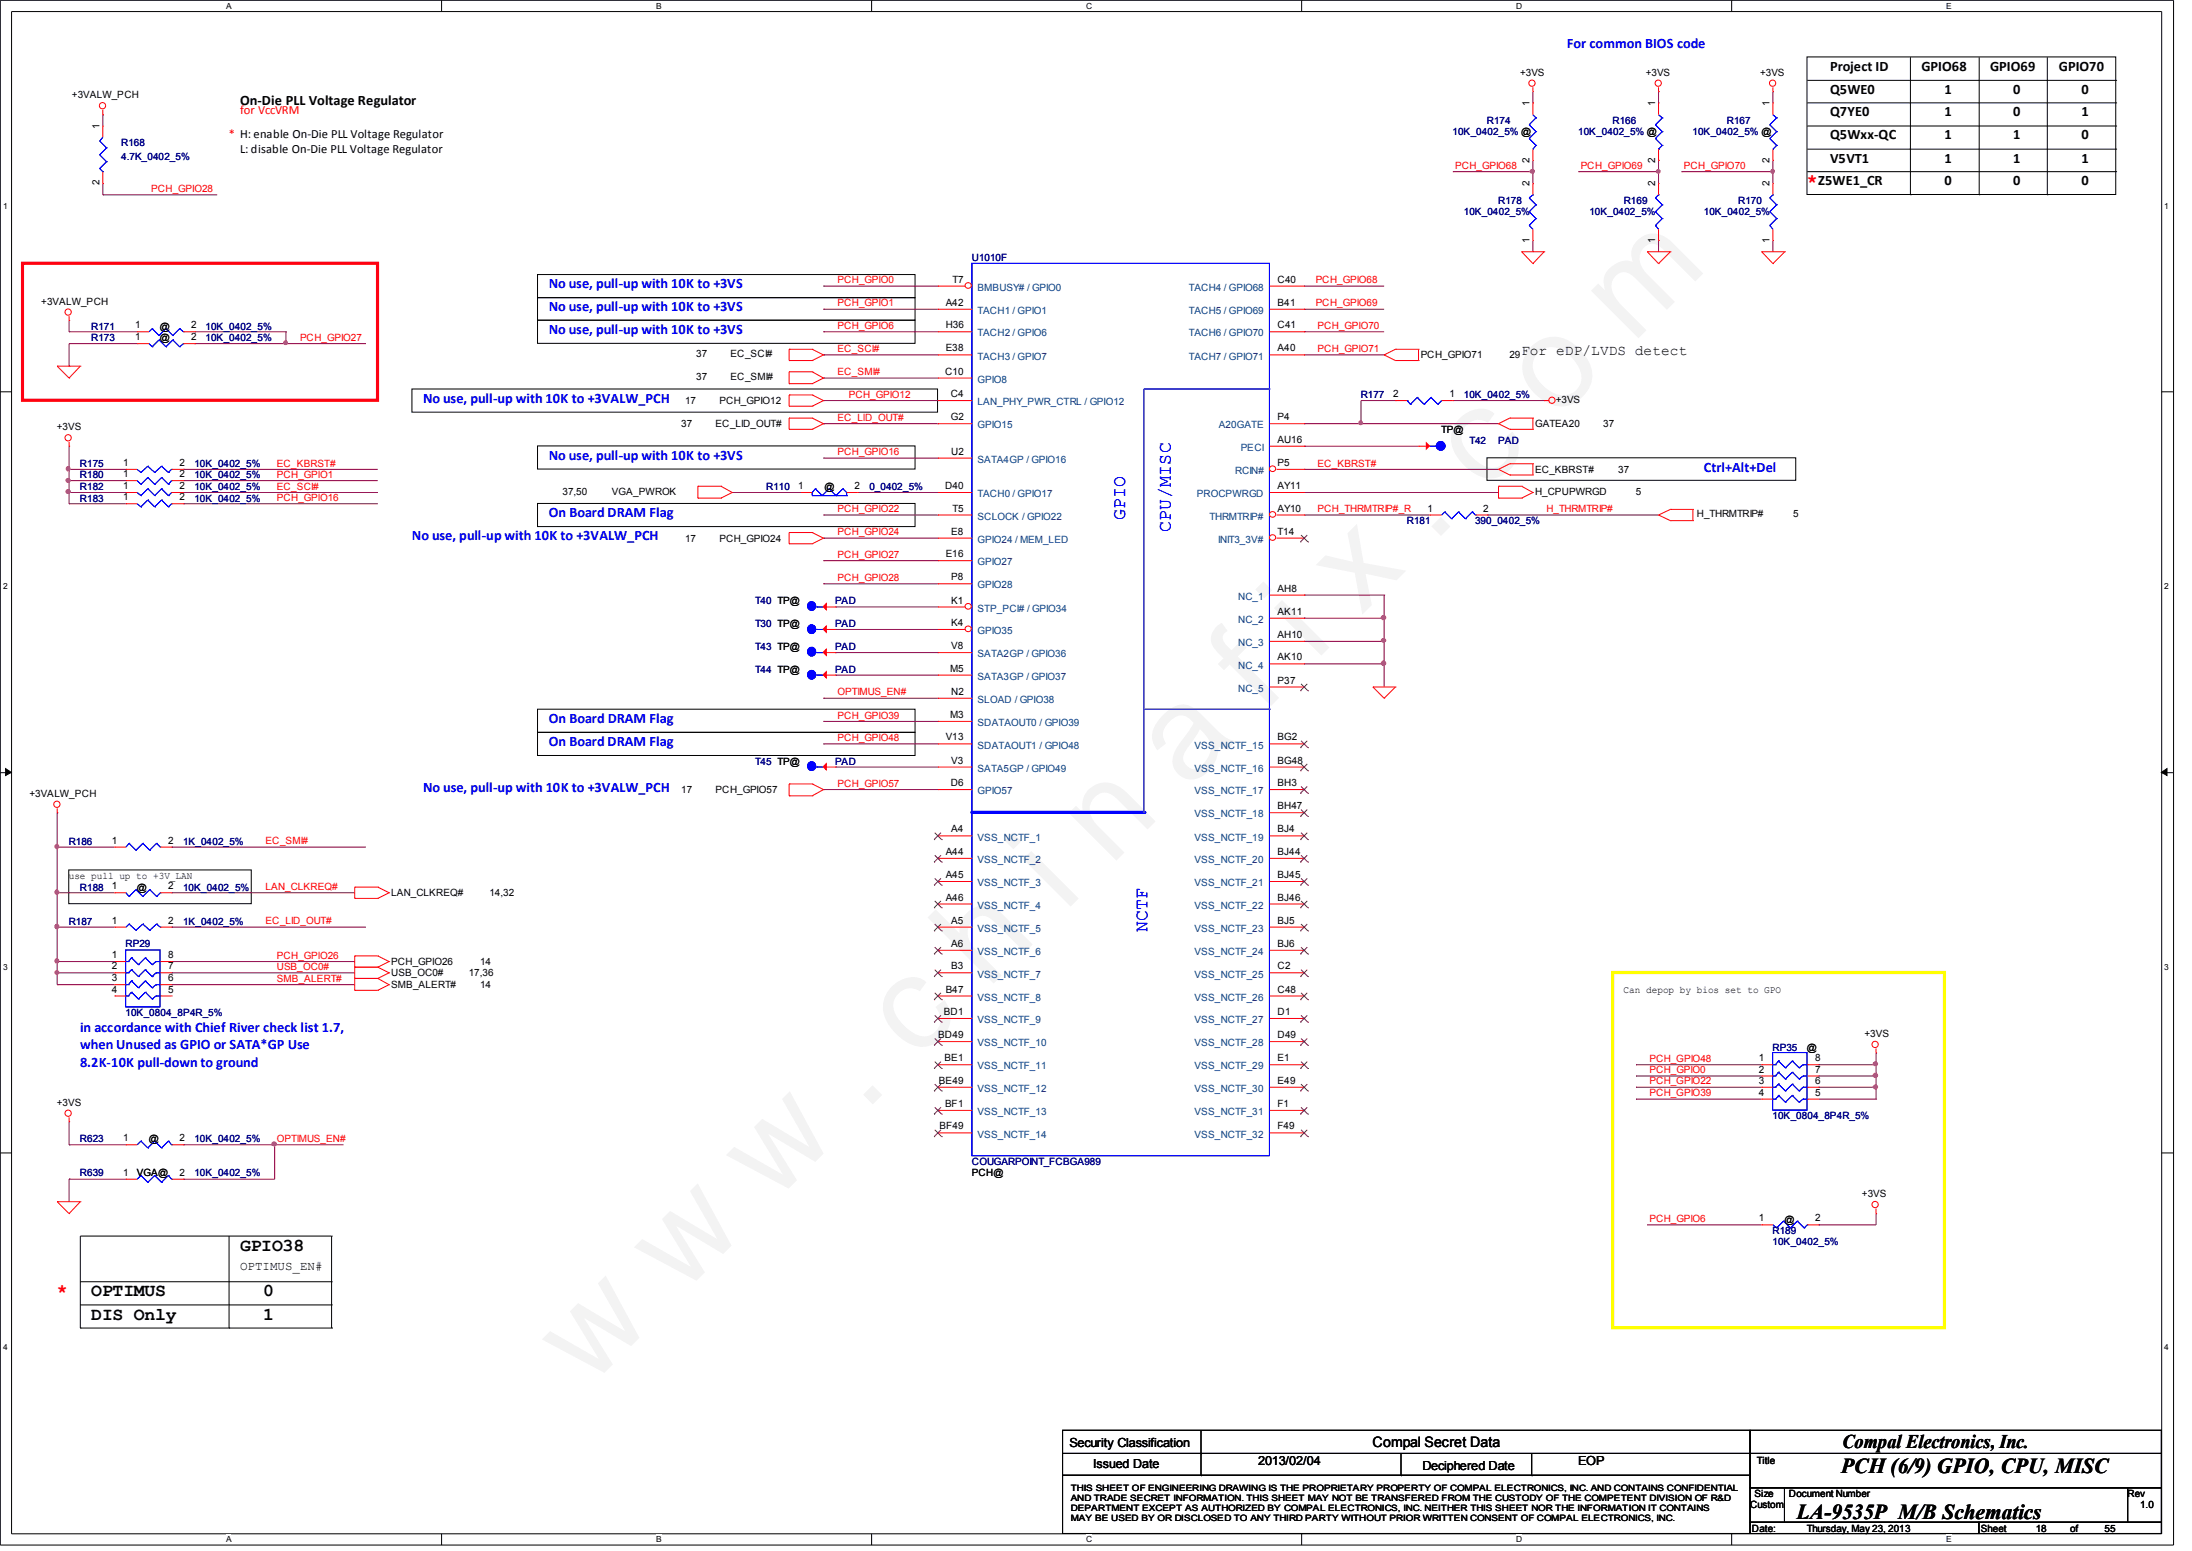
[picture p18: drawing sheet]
<svg xmlns="http://www.w3.org/2000/svg" width="297mm" height="210mm" viewBox="0 0 297 210" stroke-linecap="round" stroke-linejoin="round" font-family="sans-serif">
<defs><g id="words">
<text font-size="17.6" fill="#f0f" x="79.7" y="188" transform="rotate(-45 79.7 188)">w w w . c h i n a f i x . c o m</text>
<g font-size="2.9">
<text x="249.4" y="199.5">PCH (6/9) GPIO, CPU, MISC</text>
<text x="243.4" y="205.7">LA-9535P M/B Schematics</text>
</g>
<text font-size="2.6" x="249.6" y="196.1">Compal Electronics, Inc.</text>
<g font-size="2.5" fill="#f00">
<text x="244.8" y="25.2">*</text>
<text x="7.7" y="175.5">*</text>
</g>
<g font-size="2.5" fill="#00f">
<text x="152.4" y="70.4" transform="rotate(-90 152.4 70.4)">GPIO</text>
<text x="158.6" y="72.1" transform="rotate(-90 158.6 72.1)">CPU/MISC</text>
<text x="155.5" y="126.2" transform="rotate(-90 155.5 126.2)">NCTF</text>
</g>
<g font-size="2.5">
<text x="32.5" y="169.3">GPIO38</text>
<text x="12.4" y="178.6">DIS Only</text>
<text x="12.4" y="175.5">OPTIMUS</text>
<text x="35.6" y="178.6">1</text>
<text x="35.6" y="175.5">0</text>
</g>
<g font-size="1.9" fill="#00f">
<text x="212.3" y="6.5">For common BIOS code</text>
<text x="74.3" y="39">No use, pull-up with 10K to +3VS</text>
<text x="74.3" y="45.2">No use, pull-up with 10K to +3VS</text>
<text x="74.3" y="42.2">No use, pull-up with 10K to +3VS</text>
<text x="57.3" y="54.5">No use, pull-up with 10K to +3VALW_PCH</text>
<text x="74.3" y="62.2">No use, pull-up with 10K to +3VS</text>
<text x="230.8" y="63.8">Ctrl+Alt+Del</text>
<text x="74.3" y="70">On Board DRAM Flag</text>
<text x="55.8" y="73.2">No use, pull-up with 10K to +3VALW_PCH</text>
<text x="74.3" y="101">On Board DRAM Flag</text>
<text x="74.3" y="97.9">On Board DRAM Flag</text>
<text x="57.3" y="107.2">No use, pull-up with 10K to +3VALW_PCH</text>
<text x="10.8" y="139.7">in accordance with Chief River check list 1.7,</text>
<text x="10.8" y="142.1">when Unused as GPIO or SATA*GP Use</text>
<text x="10.8" y="144.4">8.2K-10K pull-down to ground</text>
</g>
<g font-size="1.9">
<text x="247.9" y="9.6">Project ID</text>
<text x="260.3" y="9.6">GPIO68</text>
<text x="269.6" y="9.6">GPIO69</text>
<text x="278.9" y="9.6">GPIO70</text>
<text x="32.5" y="14.2">On-Die PLL Voltage Regulator</text>
<text x="247.9" y="12.7">Q5WE0</text>
<text x="247.9" y="15.7">Q7YE0</text>
<text x="263.4" y="12.7">1</text>
<text x="263.4" y="15.7">1</text>
<text x="272.7" y="12.7">0</text>
<text x="272.7" y="15.7">0</text>
<text x="281.9" y="12.7">0</text>
<text x="281.9" y="15.7">1</text>
<text x="247.9" y="22">V5VT1</text>
<text x="247.9" y="18.9">Q5Wxx-QC</text>
<text x="263.4" y="18.9">1</text>
<text x="263.4" y="22">1</text>
<text x="272.7" y="22">1</text>
<text x="272.7" y="18.9">1</text>
<text x="281.9" y="18.9">0</text>
<text x="281.9" y="22">1</text>
<text x="246.3" y="25.1">Z5WE1_CR</text>
<text x="263.4" y="25.1">0</text>
<text x="272.7" y="25.1">0</text>
<text x="281.9" y="25.1">0</text>
<text x="206.1" y="48.1">For eDP/LVDS detect</text>
<text x="185.9" y="195.9">Compal Secret Data</text>
</g>
<g font-size="1.7" fill="#f00">
<text x="32.5" y="15.5">for VccVRM</text>
<text x="31" y="18.6">* H: enable On-Die PLL Voltage Regulator</text>
</g>
<g font-size="1.7">
<text x="32.5" y="20.7">L: disable On-Die PLL Voltage Regulator</text>
<text x="32.5" y="171.9">OPTIMUS_EN#</text>
<text x="144.9" y="195.9">Security Classification</text>
<text x="148.1" y="198.8">Issued Date</text>
<text x="170.4" y="198.4">2013/02/04</text>
<text x="192.7" y="199">Deciphered Date</text>
<text x="213.8" y="198.4">EOP</text>
</g>
<g font-size="1.4">
<text x="205.9" y="10.2">+3VS</text>
<text x="222.9" y="10.2">+3VS</text>
<text x="238.4" y="10.2">+3VS</text>
<text x="9.7" y="13.3">+3VALW_PCH</text>
<text x="5.6" y="41.2">+3VALW_PCH</text>
<text x="128.1" y="41.4">A42</text>
<text x="129" y="38.3">T7</text>
<text x="173.1" y="38.3">C40</text>
<text x="173.1" y="41.4">B41</text>
<text x="18.3" y="44.4">1</text>
<text x="18.3" y="46.1">1</text>
<text x="21.7" y="44.6">@</text>
<text x="21.7" y="46.1">@</text>
<text x="25.9" y="44.4">2</text>
<text x="25.9" y="46.1">2</text>
<text x="128.1" y="44.4">H36</text>
<text x="128.1" y="47.6">E38</text>
<text x="173.1" y="44.4">C41</text>
<text x="173.1" y="47.6">A40</text>
<text x="94.3" y="48.3">37</text>
<text x="94.3" y="51.5">37</text>
<text x="99" y="48.3">EC_SCI#</text>
<text x="99" y="51.5">EC_SMI#</text>
<text x="128" y="50.7">C10</text>
<text x="128.8" y="53.8">C4</text>
<text x="188.7" y="53.8">2</text>
<text x="192.4" y="48.5">PCH_GPIO71</text>
<text x="196.3" y="53.8">1</text>
<text x="204.5" y="48.5">29</text>
<text x="7.7" y="58.3">+3VS</text>
<text x="92.3" y="57.8">37</text>
<text x="92.8" y="54.7">17</text>
<text x="96.9" y="57.8">EC_LID_OUT#</text>
<text x="97.5" y="54.7">PCH_GPIO12</text>
<text x="128.8" y="56.9">G2</text>
<text x="173.1" y="59.9">AU16</text>
<text x="173.1" y="56.9">P4</text>
<text x="195.2" y="58.6">TP@</text>
<text x="207.9" y="57.8">GATEA20</text>
<text x="210.7" y="54.5">+3VS</text>
<text x="217.2" y="57.8">37</text>
<text x="16.7" y="63.1">1</text>
<text x="16.7" y="64.6">1</text>
<text x="24.3" y="63.1">2</text>
<text x="24.3" y="64.6">2</text>
<text x="128.9" y="61.6">U2</text>
<text x="173.1" y="63.1">P5</text>
<text x="207.9" y="64">EC_KBRST#</text>
<text x="219.2" y="64">37</text>
<text x="16.7" y="67.7">1</text>
<text x="16.7" y="66.2">1</text>
<text x="24.3" y="67.7">2</text>
<text x="24.3" y="66.2">2</text>
<text x="76.2" y="67.1">37,50</text>
<text x="82.9" y="67.1">VGA_PWROK</text>
<text x="108.1" y="66.2">1</text>
<text x="111.7" y="66.3">@</text>
<text x="115.7" y="66.2">2</text>
<text x="128" y="66.2">D40</text>
<text x="129" y="69.3">T5</text>
<text x="173.1" y="66.2">AY11</text>
<text x="173.1" y="69.3">AY10</text>
<text x="193.4" y="69.3">1</text>
<text x="200.9" y="69.3">2</text>
<text x="207.9" y="67.1">H_CPUPWRGD</text>
<text x="221.6" y="67.1">5</text>
<text x="229.9" y="70">H_THRMTRIP#</text>
<text x="242.9" y="70">5</text>
<text x="92.8" y="73.3">17</text>
<text x="97.5" y="73.3">PCH_GPIO24</text>
<text x="128.1" y="75.4">E16</text>
<text x="128.9" y="72.4">E8</text>
<text x="173.1" y="72.4">T14</text>
<text x="128.9" y="78.6">P8</text>
<text x="128.9" y="81.7">K1</text>
<text x="173.1" y="83.2">AK11</text>
<text x="173.1" y="80.1">AH8</text>
<text x="128.9" y="87.9">V8</text>
<text x="128.9" y="84.8">K4</text>
<text x="173.1" y="89.4">AK10</text>
<text x="173.1" y="86.4">AH10</text>
<text x="128.7" y="90.9">M5</text>
<text x="128.9" y="94.1">N2</text>
<text x="173.1" y="92.5">P37</text>
<text x="128.1" y="100.2">V13</text>
<text x="128.7" y="97.2">M3</text>
<text x="173.1" y="100.2">BG2</text>
<text x="4" y="107.9">+3VALW_PCH</text>
<text x="92.3" y="107.4">17</text>
<text x="96.9" y="107.4">PCH_GPIO57</text>
<text x="128.8" y="106.4">D6</text>
<text x="128.9" y="103.4">V3</text>
<text x="173.1" y="106.4">BH3</text>
<text x="173.1" y="103.4">BG48</text>
<text x="128.9" y="112.7">A4</text>
<text x="173.1" y="109.6">BH47</text>
<text x="173.1" y="112.7">BJ4</text>
<text x="9.3" y="119">use pull up to +3V_LAN</text>
<text x="15.2" y="114.2">1</text>
<text x="22.8" y="114.2">2</text>
<text x="128.1" y="115.7">A44</text>
<text x="128.1" y="118.9">A45</text>
<text x="173.1" y="115.7">BJ44</text>
<text x="173.1" y="118.9">BJ45</text>
<text x="15.2" y="120.4">1</text>
<text x="15.2" y="125.1">1</text>
<text x="18.5" y="120.6">@</text>
<text x="22.8" y="120.4">2</text>
<text x="22.8" y="125.1">2</text>
<text x="53" y="121.3">LAN_CLKREQ#</text>
<text x="66.3" y="121.3">14,32</text>
<text x="128.1" y="121.9">A46</text>
<text x="128.9" y="125.1">A5</text>
<text x="173.1" y="121.9">BJ46</text>
<text x="173.1" y="125.1">BJ5</text>
<text x="15.2" y="129.7">1</text>
<text x="15.2" y="131.2">2</text>
<text x="22.8" y="129.7">8</text>
<text x="22.8" y="131.2">7</text>
<text x="53" y="130.6">PCH_GPIO26</text>
<text x="65" y="130.6">14</text>
<text x="128.9" y="128.2">A6</text>
<text x="128.9" y="131.2">B3</text>
<text x="173.1" y="128.2">BJ6</text>
<text x="173.1" y="131.2">C2</text>
<text x="15.2" y="132.8">3</text>
<text x="15.2" y="134.4">4</text>
<text x="22.8" y="132.8">6</text>
<text x="22.8" y="134.4">5</text>
<text x="53" y="132.2">USB_OC0#</text>
<text x="53" y="133.7">SMB_ALERT#</text>
<text x="63.5" y="132.2">17,36</text>
<text x="65" y="133.7">14</text>
<text x="127.8" y="137.4">BD1</text>
<text x="128.1" y="134.4">B47</text>
<text x="173.1" y="134.4">C48</text>
<text x="173.1" y="137.4">D1</text>
<text x="219.9" y="134.5">Can depop by bios set to GPO</text>
<text x="127.1" y="140.5">BD49</text>
<text x="127.9" y="143.7">BE1</text>
<text x="173.1" y="140.5">D49</text>
<text x="173.1" y="143.7">E1</text>
<text x="238.3" y="143.7">1</text>
<text x="244.8" y="142.2">@</text>
<text x="245.9" y="143.7">8</text>
<text x="252.6" y="140.4">+3VS</text>
<text x="7.7" y="149.7">+3VS</text>
<text x="127.2" y="146.7">BE49</text>
<text x="128" y="149.9">BF1</text>
<text x="173.1" y="146.7">E49</text>
<text x="173.1" y="149.9">F1</text>
<text x="238.3" y="145.2">2</text>
<text x="238.3" y="146.7">3</text>
<text x="238.3" y="148.3">4</text>
<text x="245.9" y="145.2">7</text>
<text x="245.9" y="146.7">6</text>
<text x="245.9" y="148.3">5</text>
<text x="16.7" y="154.5">1</text>
<text x="20.1" y="154.6">@</text>
<text x="24.3" y="154.5">2</text>
<text x="127.3" y="152.9">BF49</text>
<text x="173.1" y="152.9">F49</text>
<text x="16.7" y="159.2">1</text>
<text x="18.5" y="159.3">VGA@</text>
<text x="24.3" y="159.2">2</text>
<text x="131.7" y="159.3">PCH@</text>
<text x="238.3" y="165.4">1</text>
<text x="241.7" y="165.5">@</text>
<text x="245.9" y="165.4">2</text>
<text x="252.2" y="162.1">+3VS</text>
<text x="237.7" y="202.7">Size</text>
<text x="238" y="198.2">Title</text>
<text x="242.3" y="202.7">Document Number</text>
<text x="288.2" y="202.7">Rev</text>
<text x="237.1" y="204.2">Custom</text>
<text x="237.3" y="207.3">Date:</text>
<text x="244.8" y="207.3">Thursday, May 23, 2013</text>
<text x="268.3" y="207.3">Sheet</text>
<text x="275.8" y="207.3">18</text>
<text x="280.4" y="207.3">of</text>
<text x="285.1" y="207.3">55</text>
<text x="289.9" y="204.2">1.0</text>
</g>
<g font-size="1.4" fill="#000080">
<text x="201.4" y="16.8">R174</text>
<text x="218.4" y="16.8">R166</text>
<text x="233.9" y="16.8">R167</text>
<text x="16.4" y="19.8">R168</text>
<text x="16.4" y="21.7">4.7K_0402_5%</text>
<text x="196.8" y="18.3">10K_0402_5% @</text>
<text x="213.8" y="18.3">10K_0402_5% @</text>
<text x="229.3" y="18.3">10K_0402_5% @</text>
<text x="198.3" y="29.1">10K_0402_5%</text>
<text x="202.9" y="27.6">R178</text>
<text x="215.3" y="29.1">10K_0402_5%</text>
<text x="220" y="27.6">R169</text>
<text x="230.8" y="29.1">10K_0402_5%</text>
<text x="235.5" y="27.6">R170</text>
<text x="131.7" y="35.3">U1010F</text>
<text x="12.4" y="44.6">R171</text>
<text x="12.4" y="46.1">R173</text>
<text x="27.9" y="44.6">10K_0402_5%</text>
<text x="27.9" y="46.1">10K_0402_5%</text>
<text x="184.3" y="53.9">R177</text>
<text x="198.3" y="53.9">10K_0402_5%</text>
<text x="10.8" y="63.2">R175</text>
<text x="10.8" y="64.8">R180</text>
<text x="26.3" y="63.2">10K_0402_5%</text>
<text x="26.3" y="64.8">10K_0402_5%</text>
<text x="199" y="60.1">T42</text>
<text x="202.9" y="60.1">PAD</text>
<text x="10.8" y="67.9">R183</text>
<text x="10.8" y="66.3">R182</text>
<text x="26.3" y="67.9">10K_0402_5%</text>
<text x="26.3" y="66.3">10K_0402_5%</text>
<text x="103.8" y="66.3">R110</text>
<text x="117.8" y="66.3">0_0402_5%</text>
<text x="190.6" y="71">R181</text>
<text x="199.8" y="71">390_0402_5%</text>
<text x="102.3" y="81.8">T40 TP@</text>
<text x="113.1" y="81.8">PAD</text>
<text x="102.3" y="88.1">T43 TP@</text>
<text x="102.3" y="84.9">T30 TP@</text>
<text x="113.1" y="88.1">PAD</text>
<text x="113.1" y="84.9">PAD</text>
<text x="102.3" y="91.1">T44 TP@</text>
<text x="113.1" y="91.1">PAD</text>
<text x="102.3" y="103.5">T45 TP@</text>
<text x="113.1" y="103.5">PAD</text>
<text x="9.3" y="114.4">R186</text>
<text x="24.8" y="114.4">1K_0402_5%</text>
<text x="9.3" y="125.2">R187</text>
<text x="10.8" y="120.6">R188</text>
<text x="24.8" y="120.6">10K_0402_5%</text>
<text x="24.8" y="125.2">1K_0402_5%</text>
<text x="17" y="128.3">RP29</text>
<text x="17" y="137.6">10K_0804_8P4R_5%</text>
<text x="240.1" y="142.2">RP35</text>
<text x="10.8" y="154.6">R623</text>
<text x="26.3" y="154.6">10K_0402_5%</text>
<text x="240.1" y="151.6">10K_0804_8P4R_5%</text>
<text x="10.8" y="159.3">R639</text>
<text x="26.3" y="159.3">10K_0402_5%</text>
<text x="131.7" y="157.7">COUGARPOINT_FCBGA989</text>
<text x="240.1" y="167">R189</text>
<text x="240.1" y="168.6">10K_0402_5%</text>
</g>
<g font-size="1.4" fill="#f00">
<text x="197.1" y="22.9">PCH_GPIO68</text>
<text x="214.1" y="22.9">PCH_GPIO69</text>
<text x="228.1" y="22.9">PCH_GPIO70</text>
<text x="20.5" y="26">PCH_GPIO28</text>
<text x="113.5" y="38.4">PCH_GPIO0</text>
<text x="113.5" y="41.5">PCH_GPIO1</text>
<text x="178.2" y="41.5">PCH_GPIO69</text>
<text x="178.2" y="38.4">PCH_GPIO68</text>
<text x="40.6" y="46.1">PCH_GPIO27</text>
<text x="113.5" y="47.7">EC_SCI#</text>
<text x="113.5" y="44.5">PCH_GPIO6</text>
<text x="178.5" y="44.5">PCH_GPIO70</text>
<text x="178.5" y="47.7">PCH_GPIO71</text>
<text x="113.5" y="50.8">EC_SMI#</text>
<text x="115" y="53.8">PCH_GPIO12</text>
<text x="113.5" y="57">EC_LID_OUT#</text>
<text x="37.5" y="64.7">PCH_GPIO1</text>
<text x="37.5" y="63.2">EC_KBRST#</text>
<text x="113.5" y="61.6">PCH_GPIO16</text>
<text x="178.5" y="63.2">EC_KBRST#</text>
<text x="37.5" y="67.8">PCH_GPIO16</text>
<text x="37.5" y="66.3">EC_SCI#</text>
<text x="113.5" y="69.3">PCH_GPIO22</text>
<text x="178.5" y="69.3">PCH_THRMTRIP#_R</text>
<text x="209.5" y="69.3">H_THRMTRIP#</text>
<text x="113.5" y="72.5">PCH_GPIO24</text>
<text x="113.5" y="75.5">PCH_GPIO27</text>
<text x="113.5" y="78.7">PCH_GPIO28</text>
<text x="113.5" y="94.1">OPTIMUS_EN#</text>
<text x="113.5" y="97.3">PCH_GPIO39</text>
<text x="113.5" y="100.3">PCH_GPIO48</text>
<text x="113.5" y="106.5">PCH_GPIO57</text>
<text x="36" y="114.3">EC_SMI#</text>
<text x="36" y="125.1">EC_LID_OUT#</text>
<text x="36" y="120.5">LAN_CLKREQ#</text>
<text x="37.5" y="131.3">USB_OC0#</text>
<text x="37.5" y="129.8">PCH_GPIO26</text>
<text x="37.5" y="132.9">SMB_ALERT#</text>
<text x="223.4" y="143.8">PCH_GPIO48</text>
<text x="223.4" y="145.3">PCH_GPIO0</text>
<text x="223.4" y="146.8">PCH_GPIO22</text>
<text x="223.4" y="148.4">PCH_GPIO39</text>
<text x="37.5" y="154.6">OPTIMUS_EN#</text>
<text x="223.4" y="165.4">PCH_GPIO6</text>
</g>
<g font-size="1.4" fill="#004080">
<text x="132.4" y="39.4">BMBUSY# / GPIO0</text>
<text x="161" y="39.4">TACH4 / GPIO68</text>
<text x="132.4" y="45.6">TACH2 / GPIO6</text>
<text x="132.4" y="42.5">TACH1 / GPIO1</text>
<text x="161" y="45.6">TACH6 / GPIO70</text>
<text x="161" y="42.5">TACH5 / GPIO69</text>
<text x="132.4" y="48.7">TACH3 / GPIO7</text>
<text x="132.4" y="51.8">GPIO8</text>
<text x="161" y="48.7">TACH7 / GPIO71</text>
<text x="132.4" y="54.9">LAN_PHY_PWR_CTRL / GPIO12</text>
<text x="132.4" y="58">GPIO15</text>
<text x="165.1" y="58">A20GATE</text>
<text x="132.4" y="62.7">SATA4GP / GPIO16</text>
<text x="167.3" y="64.2">RCIN#</text>
<text x="168.1" y="61">PECI</text>
<text x="132.4" y="67.3">TACH0 / GPIO17</text>
<text x="132.4" y="70.4">SCLOCK / GPIO22</text>
<text x="162.1" y="67.3">PROCPWRGD</text>
<text x="163.8" y="70.4">THRMTRIP#</text>
<text x="132.4" y="76.5">GPIO27</text>
<text x="132.4" y="73.5">GPIO24 / MEM_LED</text>
<text x="165" y="73.5">INIT3_3V#</text>
<text x="132.4" y="79.7">GPIO28</text>
<text x="132.4" y="82.8">STP_PCI# / GPIO34</text>
<text x="167.7" y="81.2">NC_1</text>
<text x="132.4" y="89">SATA2GP / GPIO36</text>
<text x="132.4" y="85.9">GPIO35</text>
<text x="167.7" y="87.5">NC_3</text>
<text x="167.7" y="84.3">NC_2</text>
<text x="132.4" y="92">SATA3GP / GPIO37</text>
<text x="132.4" y="95.2">SLOAD / GPIO38</text>
<text x="167.7" y="90.5">NC_4</text>
<text x="167.7" y="93.6">NC_5</text>
<text x="132.4" y="98.3">SDATAOUT0 / GPIO39</text>
<text x="132.4" y="101.3">SDATAOUT1 / GPIO48</text>
<text x="161.8" y="101.3">VSS_NCTF_15</text>
<text x="132.4" y="107.5">GPIO57</text>
<text x="132.4" y="104.5">SATA5GP / GPIO49</text>
<text x="161.8" y="107.5">VSS_NCTF_17</text>
<text x="161.8" y="104.5">VSS_NCTF_16</text>
<text x="132.4" y="113.8">VSS_NCTF_1</text>
<text x="161.8" y="110.7">VSS_NCTF_18</text>
<text x="161.8" y="113.8">VSS_NCTF_19</text>
<text x="132.4" y="116.8">VSS_NCTF_2</text>
<text x="132.4" y="120">VSS_NCTF_3</text>
<text x="161.8" y="116.8">VSS_NCTF_20</text>
<text x="161.8" y="120">VSS_NCTF_21</text>
<text x="132.4" y="123">VSS_NCTF_4</text>
<text x="161.8" y="123">VSS_NCTF_22</text>
<text x="132.4" y="126.2">VSS_NCTF_5</text>
<text x="132.4" y="129.3">VSS_NCTF_6</text>
<text x="161.8" y="126.2">VSS_NCTF_23</text>
<text x="161.8" y="129.3">VSS_NCTF_24</text>
<text x="132.4" y="132.3">VSS_NCTF_7</text>
<text x="132.4" y="135.5">VSS_NCTF_8</text>
<text x="161.8" y="132.3">VSS_NCTF_25</text>
<text x="161.8" y="135.5">VSS_NCTF_26</text>
<text x="132.4" y="138.5">VSS_NCTF_9</text>
<text x="132.4" y="141.6">VSS_NCTF_10</text>
<text x="161.8" y="138.5">VSS_NCTF_27</text>
<text x="161.8" y="141.6">VSS_NCTF_28</text>
<text x="132.4" y="144.8">VSS_NCTF_11</text>
<text x="132.4" y="147.8">VSS_NCTF_12</text>
<text x="161.8" y="144.8">VSS_NCTF_29</text>
<text x="161.8" y="147.8">VSS_NCTF_30</text>
<text x="132.4" y="151">VSS_NCTF_13</text>
<text x="132.4" y="154">VSS_NCTF_14</text>
<text x="161.8" y="154">VSS_NCTF_32</text>
<text x="161.8" y="151">VSS_NCTF_31</text>
</g>
<g font-size="1.3">
<text x="13.5" y="17.4" transform="rotate(-90 13.5 17.4)">1</text>
<text x="207.2" y="14.4" transform="rotate(-90 207.2 14.4)">1</text>
<text x="224.2" y="14.4" transform="rotate(-90 224.2 14.4)">1</text>
<text x="239.7" y="14.4" transform="rotate(-90 239.7 14.4)">1</text>
<text x="207.2" y="22" transform="rotate(-90 207.2 22)">2</text>
<text x="224.2" y="22" transform="rotate(-90 224.2 22)">2</text>
<text x="239.7" y="22" transform="rotate(-90 239.7 22)">2</text>
<text x="13.5" y="25.1" transform="rotate(-90 13.5 25.1)">2</text>
<text x="207.2" y="25.2" transform="rotate(-90 207.2 25.2)">2</text>
<text x="224.2" y="25.2" transform="rotate(-90 224.2 25.2)">2</text>
<text x="239.7" y="25.2" transform="rotate(-90 239.7 25.2)">2</text>
<text x="207.2" y="32.9" transform="rotate(-90 207.2 32.9)">1</text>
<text x="224.2" y="32.9" transform="rotate(-90 224.2 32.9)">1</text>
<text x="239.7" y="32.9" transform="rotate(-90 239.7 32.9)">1</text>
</g>
<g font-size="1.2">
<text x="145" y="201.8">THIS SHEET OF ENGINEERING DRAWING IS THE PROPRIETARY PROPERTY OF COMPAL ELECTRONICS, INC. AND CONTAINS CONFIDENTIAL</text>
<text x="145" y="203.2">AND TRADE SECRET INFORMATION. THIS SHEET MAY NOT BE TRANSFERED FROM THE CUSTODY OF THE COMPETENT DIVISION OF R&amp;D</text>
<text x="145" y="204.6">DEPARTMENT EXCEPT AS AUTHORIZED BY COMPAL ELECTRONICS, INC. NEITHER THIS SHEET NOR THE INFORMATION IT CONTAINS</text>
<text x="145" y="205.9">MAY BE USED BY OR DISCLOSED TO ANY THIRD PARTY WITHOUT PRIOR WRITTEN CONSENT OF COMPAL ELECTRONICS, INC.</text>
</g>
<g font-size="1.1">
<text x="30.6" y="1.2">A</text>
<text x="88.9" y="1.2">B</text>
<text x="147.1" y="1.2">C</text>
<text x="205.4" y="1.2">D</text>
<text x="263.6" y="1.2">E</text>
<text x=".4" y="28.3">1</text>
<text x="293.2" y="28.3">1</text>
<text x=".4" y="79.8">2</text>
<text x="293.2" y="79.8">2</text>
<text x=".4" y="131.3">3</text>
<text x="293.2" y="131.3">3</text>
<text x=".4" y="182.8">4</text>
<text x="293.2" y="182.8">4</text>
<text x="30.6" y="208.8">A</text>
<text x="88.9" y="208.8">B</text>
<text x="147.1" y="208.8">C</text>
<text x="205.4" y="208.8">D</text>
<text x="263.6" y="208.8">E</text>
</g>
</g></defs>
<path d="M0 0h294.4v209.2h-294.4zM1.6 1.6h291.2v206h-291.2z" fill="none" stroke="#000" stroke-width=".14"/>
<g fill="#fff">
<path d="M30.6 .2h.6v1.2h-.6z"/>
<path d="M30.6 207.8h.6v1.2h-.6z"/>
</g>
<path d="M59.8 0v1.6M59.8 207.6v1.6" fill="none" stroke="#000" stroke-width=".14"/>
<g fill="#fff">
<path d="M88.9 .2h.7v1.2h-.7z"/>
<path d="M88.9 207.8h.7v1.2h-.7z"/>
</g>
<path d="M118.1 0v1.6M118.1 207.6v1.6" fill="none" stroke="#000" stroke-width=".14"/>
<g fill="#fff">
<path d="M147.2 .2h.7v1.2h-.7z"/>
<path d="M147.2 207.8h.7v1.2h-.7z"/>
</g>
<path d="M176.3 0v1.6M176.3 207.6v1.6" fill="none" stroke="#000" stroke-width=".14"/>
<g fill="#fff">
<path d="M205.4 .2h.8v1.2h-.8z"/>
<path d="M205.4 207.8h.8v1.2h-.8z"/>
</g>
<path d="M234.6 0v1.6M234.6 207.6v1.6" fill="none" stroke="#000" stroke-width=".14"/>
<g fill="#fff">
<path d="M263.7 .2h.6v1.2h-.6z"/>
<path d="M263.7 207.8h.6v1.2h-.6z"/>
<path d="M.4 27.3h.6v1.2h-.6z"/>
<path d="M293.2 27.3h.6v1.2h-.6z"/>
<path d="M.4 78.7h.6v1.3h-.6z"/>
<path d="M293.2 78.7h.6v1.3h-.6z"/>
</g>
<path d="M0 53h1.6M292.8 53h1.5" fill="none" stroke="#000" stroke-width=".14"/>
<g fill="#fff">
<path d="M.4 130.3h.6v1.3h-.6z"/>
<path d="M293.2 130.3h.6v1.3h-.6z"/>
</g>
<path d="M0 104.6h1.6M292.8 104.6h1.5" fill="none" stroke="#000" stroke-width=".14"/>
<path d="M.8 104.1l.7 .5-.7 .4zM292.8 104.6l.7-.5v.9z" fill="#000" stroke="#000" stroke-width=".14"/>
<g fill="#fff">
<path d="M.4 181.8h.6v1.2h-.6z"/>
<path d="M293.2 181.8h.6v1.2h-.6z"/>
</g>
<g fill="none" stroke="#000" stroke-width=".14">
<path d="M244.8 7.7h41.8v18.6h-41.8zM244.8 10.9h41.8M244.8 17.1h41.8M244.8 13.9h41.8M258.8 7.7v18.7M268.1 7.7v18.7M277.3 7.7v18.7M286.6 10.9h.1M286.6 17.1h.1M286.6 13.9h.1M72.8 37.2h51.2v3.1h-51.2zM244.8 20.2h41.8"/>
<path d="M244.8 23.2h41.8M258.8 26.4h.1M268.1 26.4h.1M277.3 26.4h.1M286.6 20.2h.1M286.6 23.2h.1M55.8 52.7h71.2v3.1h-71.2zM72.8 40.3h51.2v3h-51.2zM72.8 43.3h51.2v3.2h-51.2zM72.8 60.4h51.2v3.1h-51.2zM72.8 68.2h51.2v3.1h-51.2zM201.4 62h41.8v3h-41.8z"/>
<path d="M72.8 96h51.2v3.1h-51.2zM72.8 99.1h51.2v3.2h-51.2zM9.3 117.8h24.7v4.5h-24.7zM0 156.1h1.6M292.8 156.1h1.5M10.9 179.8h.1M10.9 176.7h34M10.9 179.8h34M10.9 173.5h34M31 179.8h.1M31 167.3v12.5M44.9 176.7h.1"/>
<path d="M44.9 179.8h.1M44.9 167.3h.1M44.9 173.5h.1M44.9 167.3v12.5M44.9 167.3h-34v12.5M143.9 193.6h93.2v3.2h-93.2zM143.9 196.8h93.2v2.9h-93.2zM143.9 199.7h93.2v7.9h-93.2zM162.7 196.8h.1M162.7 199.8h.1M162.7 193.7v6.1M189.8 199.8h.1"/>
<path d="M189.8 196.8v3M207.5 199.8h.1M207.5 196.8v3M237.1 193.6h55.7v3.2h-55.7zM237.1 196.8h55.7v4.6h-55.7zM237.1 201.4h4.6v4.7h-4.6zM237.1 206.1h31v1.5h-31zM241.7 201.4h46.5v4.7h-46.5zM268.1 206.1h24.7v1.5h-24.7zM288.2 201.4h4.6v4.7h-4.6z"/>
</g>
<path d="M218.4 131.7h45v48h-45z" fill="none" stroke="#ff0" stroke-width=".42"/>
<path d="M3 35.6h48.1v18.6h-48.1z" fill="none" stroke="#f00" stroke-width=".42"/>
<g fill="none" stroke="#800040" stroke-width=".14">
<path d="M13.9 15.5h.1M13.9 15.5v1.6M207.6 13.9h.1M207.6 12.4v1.5M224.7 12.4h.1M224.7 12.4v1.5M240.2 12.4h.1M240.2 12.4v1.5M13.9 26.4h.1M13.9 24.8h.1M13.9 26.4h15.5M13.9 24.8v1.6"/>
<path d="M196.8 23.2h.1M196.8 23.2h10.8M207.6 23.2h.1M207.6 21.7v3.1M213.8 23.2h.1M213.8 23.2h10.9M224.7 23.2h.1M224.7 21.7h.1M224.7 21.7v3.1M227.8 23.2h.1M227.8 23.2h12.4M240.2 21.7h.1"/>
<path d="M240.2 32.6h.1M240.2 23.2h.1M240.2 21.7v3.1M240.2 32.6v1.5M9.4 44.9h.1M9.4 43.4h.1M9.4 49.6h.1M9.4 46.5h.1M9.4 43.4v1.5M9.4 46.5v3.1M9.4 46.5h9.2M9.4 44.9h9.2"/>
<path d="M26.4 46.5h.1M26.4 44.9h.1M26.4 46.5h23.2M26.4 44.9h12.3M38.7 44.9h.1M38.7 46.5h.1M38.7 44.9v1.6M9.4 66.7h.1M9.4 68.2h.1M9.4 63.5h.1M9.4 60.4h.1M9.4 65.1h.1"/>
<path d="M9.4 60.4v7.8M9.4 68.2h7.7M9.4 63.5h7.7M9.4 65.1h7.7M9.4 66.7h7.7M24.8 68.2h.1M24.8 65.1h.1M24.8 66.7h.1M24.8 63.5h.1M24.8 68.2h26.4M24.8 63.5h26.4M24.8 65.1h26.4"/>
<path d="M24.8 66.7h26.4M7.7 110h.1M7.7 114.7h.1M7.7 110v23.3M7.7 114.7h7.8M23.2 114.7h.1M23.2 114.7h26.4M7.7 130.2h.1M7.7 131.7h.1M7.7 120.9h.1M7.7 125.5h.1M7.7 133.3h.1"/>
<path d="M7.7 131.7h7.8M7.7 130.2h7.8M7.7 125.5h7.8M7.7 120.9h7.8M7.7 133.3h7.8M23.2 125.5h.1M23.2 120.9h.1M23.2 131.7h.1M23.2 130.2h.1M23.2 133.3h.1M23.2 131.7h24.8M23.2 130.2h24.8"/>
<path d="M23.2 125.5h26.4M23.2 120.9h24.8M23.2 133.3h24.8M9.4 159.6h.1M9.4 151.8h.1M9.4 155h.1M9.4 151.8v3.2M9.4 159.6v3.1M9.4 159.6h7.7M9.4 155h7.7M24.8 159.6h.1M24.8 155h.1"/>
<path d="M24.8 155h21.7M37.2 155h.1M37.2 155v4.6h-12.4M221.6 147.2h17M221.6 144.1h17M221.6 145.7h17M221.6 148.8h17M246.3 144.1h.1M246.3 145.7h.1M246.3 147.2h.1M246.3 147.2h7.8M246.3 144.1h7.8"/>
<path d="M246.3 145.7h7.8M246.3 148.8h7.8M254.1 142.5h.1M254.1 144.1h.1M254.1 145.7h.1M254.1 148.8h.1M254.1 147.2h.1M254.1 142.5v6.3M223.1 165.8h15.5M246.3 165.8h.1M254.1 164.3h.1M254.1 164.3v1.5h-7.8"/>
</g>
<g fill="#f0f" stroke="#f0f" stroke-width=".14">
<circle cx="9.2" cy="66.5" r=".25"/>
<circle cx="38.7" cy="46.4" r=".25"/>
<circle cx="7.7" cy="125.4" r=".28"/>
<circle cx="7.7" cy="120.8" r=".28"/>
<circle cx="7.7" cy="130.1" r=".28"/>
<circle cx="224.6" cy="23.2" r=".25"/>
<circle cx="9.2" cy="65" r=".25"/>
<circle cx="9.2" cy="63.5" r=".28"/>
<circle cx="240.1" cy="23.2" r=".25"/>
<circle cx="7.7" cy="114.6" r=".28"/>
<circle cx="37.1" cy="154.9" r=".28"/>
<circle cx="7.7" cy="131.7" r=".25"/>
<circle cx="254" cy="145.6" r=".3"/>
<circle cx="254.1" cy="144" r=".28"/>
<circle cx="254.1" cy="147.2" r=".28"/>
<circle cx="207.6" cy="23.2" r=".28"/>
</g>
<g fill="none" stroke="#f00" stroke-width=".14">
<path d="M13.9 15.5h.1M13.9 17.1h.1M13.9 14.9v.6M13.9 17.1v1.5M207.6 12.4h.1M207.6 13.9h.1M207.6 11.8v.6M207.6 13.9v1.6M224.7 12.4h.1M224.7 13.9h.1M224.7 11.8v.6M224.7 13.9v1.6"/>
<path d="M240.2 12.4h.1M240.2 13.9h.1M240.2 11.8v.6M240.2 13.9v1.6M13.9 24.8h.1M13.9 23.2v1.6M207.6 21.7h.1M207.6 20.2v1.5M224.7 21.7h.1M224.7 20.2v1.5M238.6 34.1h.1M238.6 34.1h3.2"/>
<path d="M238.6 34.1l1.6 1.6M240.2 35.7h.1M240.2 21.7h.1M240.2 32.6h.1M240.2 24.8h.1M240.2 20.2v1.5M240.2 24.8v1.6M240.2 31v1.6M241.8 34.1h.1M241.8 34.1l-1.6 1.6M7.7 49.6h.1M7.7 49.6h3.2"/>
<path d="M7.7 49.6l1.7 1.6M9.4 51.2h.1M9.4 43.4h.1M9.4 42.8v.6M9.4 59.8v.6M10.9 49.6h.1M10.9 49.6l-1.5 1.6M18.6 44.9h.1M18.6 46.5h.1M18.6 44.9h1.6M18.6 46.5h1.6M24.8 44.9h1.6"/>
<path d="M24.8 46.5h1.6M26.4 44.9h.1M26.4 46.5h.1M9.4 60.4h.1M17.1 68.2h.1M17.1 63.5h.1M17.1 66.7h.1M17.1 65.1h.1M17.1 68.2h1.5M17.1 63.5h1.5M17.1 66.7h1.5M17.1 65.1h1.5"/>
<path d="M23.2 68.2h1.6M23.2 63.5h1.6M23.2 66.7h1.6M23.2 65.1h1.6M24.8 68.2h.1M24.8 63.5h.1M24.8 66.7h.1M24.8 65.1h.1M7.7 110h.1M7.7 109.4v.6M15.5 114.7h.1M15.5 114.7h1.6"/>
<path d="M21.7 114.7h1.5M23.2 114.7h.1M15.5 120.9h.1M15.5 125.5h.1M15.5 130.2h.1M15.5 131.7h.1M15.5 133.3h.1M15.5 134.8h.1M15.5 120.9h1.6M15.5 125.5h1.6M15.5 130.2h1.6M15.5 131.7h1.6"/>
<path d="M15.5 133.3h1.6M15.5 134.8h1.6M21.7 120.9h1.5M21.7 125.5h1.5M21.7 130.2h1.5M21.7 131.7h1.5M21.7 133.3h1.5M21.7 134.8h1.5M23.2 120.9h.1M23.2 125.5h.1M23.2 130.2h.1M23.2 131.7h.1"/>
<path d="M23.2 133.3h.1M23.2 134.8h.1M48 121.6h.1M48 120.1h.1M48 132.5h.1M48 130.9h.1M48 129.4h.1M48 134.1h.1M48 120.1h3.2M48 121.6h3.2M48 120.1v1.5M48 129.4v4.7"/>
<path d="M48 130.9h3.2M48 132.5h3.2M48 129.4h3.2M48 134.1h3.2M51.2 120.1h.1M51.2 121.6h.1M51.2 130.9h.1M51.2 132.5h.1M51.2 129.4h.1M51.2 134.1h.1M51.2 120.1l1.5 .8M51.2 130.9l1.5 .8"/>
<path d="M51.2 129.4l1.5 .8M51.2 132.5l1.5 .8M52.7 120.9h.1M52.7 131.7h.1M52.7 130.2h.1M52.7 133.3h.1M52.7 120.9l-1.5 .7M52.7 131.7l-1.5 .8M52.7 130.2l-1.5 .7M52.7 133.3l-1.5 .8M9.4 151.8h.1M9.4 151.3v.5"/>
<path d="M17.1 155h.1M17.1 159.6h.1M17.1 155h1.5M17.1 159.6h1.5M23.2 155h1.6M23.2 159.6h1.6M24.8 155h.1M24.8 159.6h.1M238.6 144.1h.1M238.6 145.7h.1M238.6 147.2h.1M238.6 148.8h.1"/>
<path d="M238.6 144.1h1.6M238.6 145.7h1.6M238.6 147.2h1.6M238.6 148.8h1.6M244.8 144.1h1.5M244.8 145.7h1.5M244.8 147.2h1.5M244.8 148.8h1.5M246.3 144.1h.1M246.3 145.7h.1M246.3 147.2h.1M246.3 148.8h.1"/>
<path d="M254.1 142.5h.1M254.1 141.9v.6M7.7 162.7h.1M7.7 162.7h3.2M7.7 162.7l1.7 1.6M9.4 164.3h.1M10.9 162.7h.1M10.9 162.7l-1.5 1.6M238.6 165.8h.1M238.6 165.8h1.6M244.8 165.8h1.5M246.3 165.8h.1"/>
<path d="M254.1 164.3h.1M254.1 163.6v.7"/>
<circle cx="13.9" cy="14.3" r=".42"/>
<circle cx="207.5" cy="11.3" r=".42"/>
<circle cx="224.6" cy="11.3" r=".42"/>
<circle cx="240.1" cy="11.3" r=".42"/>
<circle cx="9.2" cy="59.3" r=".42"/>
<circle cx="9.2" cy="42.2" r=".42"/>
<circle cx="7.7" cy="108.9" r=".42"/>
<circle cx="9.2" cy="150.7" r=".42"/>
<circle cx="254" cy="141.4" r=".42"/>
<circle cx="254" cy="163.1" r=".42"/>
</g>
<g fill="none" stroke="#00f" stroke-width=".14">
<path d="M13.5 19.1h.1M13.5 19.1l.9 .9M13.9 18.6l-.4 .5M207.1 16.9h.1M207.1 18.8h.1M207.1 16.9l1 .9M207.1 18.8l1 .9M207.6 15.5l.5 .5M208.1 16h.1M208.1 17.8h.1M208.1 19.7h.1M208.1 16l-1 .9"/>
<path d="M208.1 17.8l-1 1M208.1 19.7l-.5 .5M224.2 16.9h.1M224.2 18.8h.1M224.2 16.9l1 .9M224.2 18.8l1 .9M224.7 15.5l.5 .5M225.2 16h.1M225.2 17.8h.1M225.2 19.7h.1M225.2 16l-1 .9M225.2 17.8l-1 1"/>
<path d="M225.2 19.7l-.5 .5M239.7 16.9h.1M239.7 18.8h.1M239.7 16.9l1 .9M239.7 18.8l1 .9M240.2 15.5l.5 .5M240.7 16h.1M240.7 17.8h.1M240.7 19.7h.1M240.7 16l-1 .9M240.7 17.8l-1 1M240.7 19.7l-.5 .5"/>
<path d="M13.5 21h.1M13.5 22.8h.1M13.5 21l.9 .9M13.5 22.8l.4 .4M13.9 23.2h.1M14.4 20h.1M14.4 21.9h.1M14.4 20l-.9 1M14.4 21.9l-.9 .9M131.7 35.6h40.3v120.9h-40.3zM207.6 20.2h.1M224.7 20.2h.1"/>
<path d="M239.7 30.5h.1M239.7 28.7h.1M239.7 26.8h.1M239.7 30.5l.5 .5M239.7 28.7l1 .9M239.7 26.8l1 .9M240.2 20.2h.1M240.2 26.4h.1M240.2 26.4l-.5 .4M240.7 29.6h.1M240.7 27.7h.1M240.7 29.6l-1 .9"/>
<path d="M240.7 27.7l-1 1M20.2 46.5l.4 .4M20.6 44.5h.1M20.6 46.9h.1M20.6 44.5l-.4 .4M20.6 44.5l.9 .9M21.5 45.4h.1M21.5 46h.1M21.5 46l-.9 .9M21.5 46l1 .9M22.5 44.5h.1M22.5 46.9h.1"/>
<path d="M22.5 44.5l-1 .9M22.5 44.5l.9 .9M23.4 45.4h.1M23.4 46h.1M23.4 46l-.9 .9M23.4 46l.9 .9M24.3 44.5h.1M24.3 46.9h.1M24.3 44.5l-.9 .9M24.3 44.5l.5 .4M24.8 44.9h.1M24.8 46.5h.1"/>
<path d="M24.8 46.5l-.5 .4M154.9 52.7v57.3M18.6 68.2l.5 .4M18.6 63.5l.5 .5M18.6 66.7l.5 .4M18.6 65.1l.5 .5M19.1 68.6h.1M19.1 64h.1M19.1 67.1h.1M19.1 65.6h.1M20 67.7h.1M20 63.1h.1"/>
<path d="M20 66.2h.1M20 64.6h.1M20 67.7l-.9 .9M20 67.7l1 .9M20 63.1l-.9 .9M20 63.1l1 .9M20 66.2l-.9 .9M20 66.2l1 .9M20 64.6l-.9 1M20 64.6l1 1M21 68.6h.1M21 64h.1"/>
<path d="M21 67.1h.1M21 65.6h.1M21.9 67.7h.1M21.9 63.1h.1M21.9 66.2h.1M21.9 64.6h.1M21.9 67.7l-.9 .9M21.9 67.7l.9 .9M21.9 63.1l-.9 .9M21.9 63.1l.9 .9M21.9 66.2l-.9 .9M21.9 66.2l.9 .9"/>
<path d="M21.9 64.6l-.9 1M21.9 64.6l.9 1M22.8 68.6h.1M22.8 64h.1M22.8 67.1h.1M22.8 65.6h.1M23.2 68.2h.1M23.2 63.5h.1M23.2 66.7h.1M23.2 65.1h.1M23.2 68.2l-.4 .4M23.2 63.5l-.4 .5"/>
<path d="M23.2 66.7l-.4 .4M23.2 65.1l-.4 .5M17.5 114.2h.1M17.5 114.2l-.4 .5M17.5 114.2l.9 .9M18.4 115.1h.1M19.3 114.2h.1M19.3 114.2l-.9 .9M19.3 114.2l1 .9M20.3 115.1h.1M21.2 114.2h.1M21.2 114.2l-.9 .9"/>
<path d="M21.2 114.2l.5 .5M21.7 114.7h.1M17 128.6h4.7v7.7h-4.7zM17.1 120.9l.4 .5M17.1 130.2h.3M17.1 131.7h.3M17.1 133.3h.3M17.1 134.8h.3M17.4 130.2h.1M17.4 131.7h.1M17.4 133.3h.1M17.4 134.8h.1"/>
<path d="M17.5 121.4h.1M17.5 125.1h.1M17.5 125.1l-.4 .4M17.5 125.1l.9 .8M17.7 134.5h.1M17.7 134.5l-.3 .3M17.8 129.7h.1M17.8 131.3h.1M17.8 132.8h.1M17.8 134.3h.1M17.8 129.7l-.1 .1M17.8 131.3l-.4 .4"/>
<path d="M17.8 132.8l-.1 .2M17.8 134.3l-.1 .2M17.8 129.7l-.4 .5M17.8 129.7l1 .9M17.8 131.3l1 .9M17.8 132.8l-.4 .5M17.8 132.8l1 .9M17.8 134.3l1 1M18.4 120.4h.1M18.4 125.9h.1M18.4 120.4l-.9 1M18.4 120.4l.9 1"/>
<path d="M18.8 130.6h.1M18.8 132.2h.1M18.8 133.7h.1M18.8 135.3h.1M19.3 121.4h.1M19.3 125.1h.1M19.3 125.1l-.9 .8M19.3 125.1l1 .8M19.7 129.7h.1M19.7 131.3h.1M19.7 132.8h.1M19.7 134.3h.1"/>
<path d="M19.7 129.7l-.9 .9M19.7 129.7l.9 .9M19.7 131.3l-.9 .9M19.7 131.3l.9 .9M19.7 132.8l-.9 .9M19.7 132.8l.9 .9M19.7 134.3l-.9 1M19.7 134.3l.9 1M20.3 120.4h.1M20.3 125.9h.1M20.3 120.4l-1 1M20.3 120.4l.9 1"/>
<path d="M20.6 130.6h.1M20.6 132.2h.1M20.6 133.7h.1M20.6 135.3h.1M21.1 134.8h.1M21.1 130.2h.1M21.1 131.7h.1M21.1 133.3h.1M21.1 130.2h.6M21.1 131.7h.6M21.1 133.3h.6M21.1 134.8h.6"/>
<path d="M21.1 134.8l-.5 .5M21.1 130.2l-.5 .4M21.1 131.7l-.5 .5M21.1 133.3l-.5 .4M21.2 121.4h.1M21.2 125.1h.1M21.2 125.1l-.9 .8M21.2 125.1l.5 .4M21.7 120.9h.1M21.7 125.5h.1M21.7 134.8h.1M21.7 130.2h.1"/>
<path d="M21.7 133.3h.1M21.7 120.9l-.5 .5M19.1 154.5h.1M19.1 159.1h.1M19.1 154.5l-.5 .5M19.1 154.5l.9 .9M19.1 159.1l-.5 .5M19.1 159.1l.9 1M20 155.4h.1M21 154.5h.1M21 159.1h.1M21 154.5l-1 .9"/>
<path d="M21 154.5l.9 .9M21 159.1l-1 1M21 159.1l.9 1M21.9 155.4h.1M22.8 154.5h.1M22.8 159.1h.1M22.8 154.5l-.9 .9M22.8 154.5l.4 .5M22.8 159.1l-.9 1M22.8 159.1l.4 .5M23.2 155h.1M23.2 159.6h.1"/>
<path d="M240.1 142.5h4.7v7.8h-4.7zM240.2 144.1h.3M240.2 145.7h.3M240.2 147.2h.3M240.2 148.8h.3M240.5 144.1h.1M240.5 145.7h.1M240.5 147.2h.1M240.5 148.8h.1M240.8 148.5h.1M240.8 148.5l-.3 .3M240.9 143.6h.1"/>
<path d="M240.9 145.2h.1M240.9 146.8h.1M240.9 148.3h.1M240.9 143.6l-.1 .2M240.9 145.2l-.1 .1M240.9 146.8l-.1 .1M240.9 148.3l-.1 .2M240.9 143.6l-.4 .5M240.9 143.6l1 1M240.9 145.2l-.4 .5M240.9 145.2l1 .9M240.9 146.8l-.4 .4"/>
<path d="M240.9 146.8l1 .9M240.9 148.3l1 .9M241.9 144.6h.1M241.9 146.1h.1M241.9 147.7h.1M241.9 149.2h.1M242.8 143.6h.1M242.8 145.2h.1M242.8 146.8h.1M242.8 148.3h.1M242.8 143.6l-.9 1M242.8 143.6l.9 1"/>
<path d="M242.8 145.2l-.9 .9M242.8 145.2l.9 .9M242.8 146.8l-.9 .9M242.8 146.8l.9 .9M242.8 148.3l-.9 .9M242.8 148.3l.9 .9M243.7 144.6h.1M243.7 146.1h.1M243.7 147.7h.1M243.7 149.2h.1M244.2 148.8h.1M244.2 144.1h.1"/>
<path d="M244.2 145.7h.1M244.2 147.2h.1M244.2 144.1h.6M244.2 145.7h.6M244.2 147.2h.6M244.2 148.8h.6M244.2 148.8l-.5 .4M244.2 144.1l-.5 .5M244.2 145.7l-.5 .4M244.2 147.2l-.5 .5M244.8 148.8h.1M244.8 144.1h.1"/>
<path d="M244.8 147.2h.1M20 160.1h.1M21.9 160.1h.1M240.2 165.8l.5 .4M240.7 166.2h.1M241.6 165.3h.1M241.6 165.3l-.9 .9M241.6 165.3l.9 .9M242.5 166.2h.1M243.5 165.3h.1M243.5 165.3l-1 .9M243.5 165.3l.9 .9"/>
<path d="M244.4 166.2h.1M244.8 165.8h.1M244.8 165.8l-.4 .4"/>
</g>
<path d="M154.9 52.7v57.3" fill="none" stroke="#fff" stroke-width=".14"/>
<use href="#words"/>
</svg>
